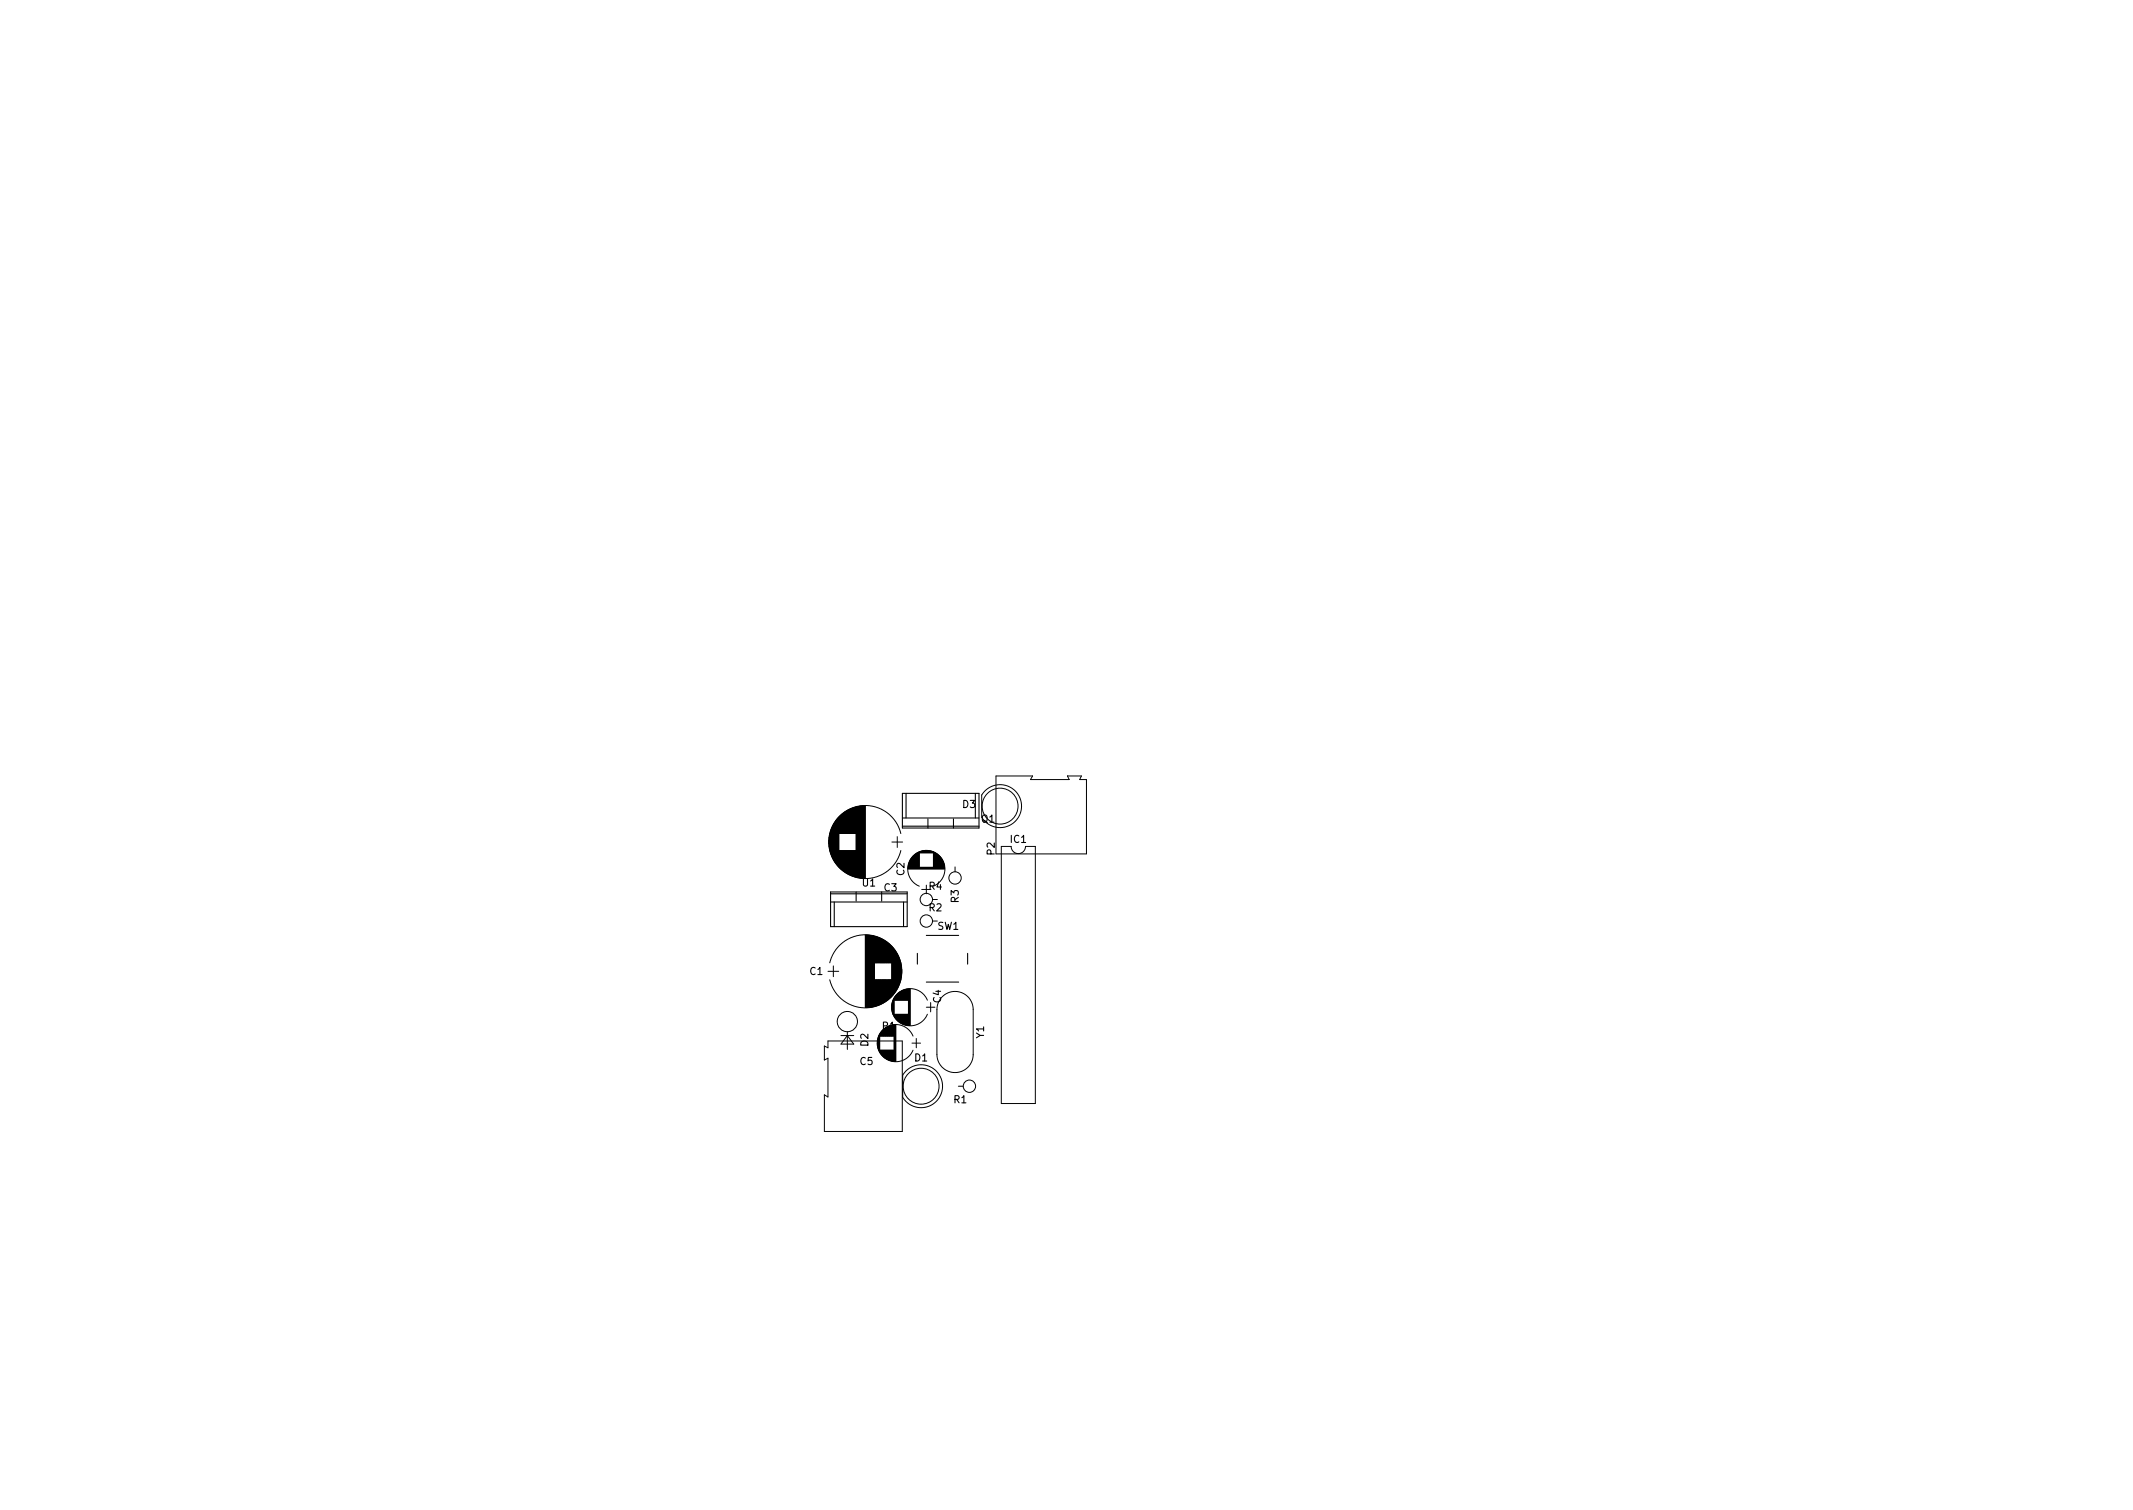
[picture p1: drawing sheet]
<svg xmlns="http://www.w3.org/2000/svg" width="297mm" height="210mm" viewBox="0 0 297 210" stroke-linecap="round" stroke-linejoin="round" font-family="sans-serif">
<defs><g id="words">
<g font-size="1.4">
<text x="134.1" y="112.5">D3</text>
<text x="136.7" y="114.5">Q1</text>
<text x="138.5" y="119" transform="rotate(-90 138.5 119)">P2</text>
<text x="140.7" y="117.4">IC1</text>
<text x="120.1" y="123.4">U1</text>
<text x="123.1" y="124.1">C3</text>
<text x="125.9" y="121.9" transform="rotate(-90 125.9 121.9)">C2</text>
<text x="129.4" y="123.9">R4</text>
<text x="133.5" y="125.7" transform="rotate(-90 133.5 125.7)">R3</text>
<text x="129.4" y="126.9">R2</text>
<text x="130.6" y="129.5">SW1</text>
<text x="112.8" y="135.7">C1</text>
<text x="122.9" y="143.4">P1</text>
<text x="131" y="139.6" transform="rotate(-90 131 139.6)">C4</text>
<text x="119.8" y="148.3">C5</text>
<text x="120.9" y="145.7" transform="rotate(-90 120.9 145.7)">D2</text>
<text x="127.4" y="147.8">D1</text>
<text x="137" y="144.6" transform="rotate(-90 137 144.6)">Y1</text>
<text x="132.8" y="153.6">R1</text>
</g>
</g></defs>
<g fill="none" stroke="#000" stroke-width=".14">
<path d="M115.4 117v.5M115.5 116.6v1.3M115.5 116.3v1.9M115.5 116.1v2.3M115.6 116v2.5M115.6 115.8v2.9M115.7 115.7v3.1M115.7 115.6v3.3M115.7 115.5v3.5M115.8 115.4v3.7M115.8 115.3v3.9M115.9 115.2v4.1"/>
<path d="M115.9 115.1v4.3M115.9 115v4.5M116 114.9v4.6M116 114.9v4.7M116.1 114.8v4.9M116.1 114.7v5.1M116.2 114.6v5.3M116.2 114.5v5.5M116.3 114.5v5.5M116.3 114.4v5.7M116.4 114.3v5.9M116.4 114.2v6.1"/>
<path d="M116.5 114.2v6.1M116.5 114.1v6.3M116.6 114v6.5M116.7 113.9v6.7M116.8 113.8v6.9M116.9 113.7v2.4M116.9 118.4v2.4M117 113.6v2.5M117 118.4v2.5M117.1 113.5v2.6M117.1 118.4v2.6M117.2 113.4v2.7"/>
<path d="M117.2 118.4v2.7M117.3 113.4v2.7M117.3 118.4v2.7M117.3 113.3v2.8M117.3 118.4v2.8M117.4 113.3v2.8M117.4 118.4v2.8M117.4 113.2v2.9M117.4 118.4v2.9M117.5 113.2v2.9M117.5 118.4v2.9M117.5 113.1v3"/>
<path d="M117.6 113.1v3M117.6 118.4v3M117.7 113.1v3M117.7 118.4v3M117.7 113v3.1M117.7 118.4v3.1M117.8 113v3.1M117.8 118.4v3.1M117.9 112.9v3.2M117.9 118.4v3.2M118 112.9v3.2M118 118.4v3.2"/>
<path d="M118 112.8v3.3M118 118.4v3.3M118.1 112.8v3.3M118.1 118.4v3.3M118.2 112.8v3.3M118.2 118.4v3.3M118.2 112.7v3.4M118.2 118.4v3.4M118.3 112.7v3.4M118.3 118.4v3.4M118.4 112.7v3.4M118.4 118.4v3.4"/>
<path d="M118.4 112.6v3.5M118.4 118.4v3.5M118.5 112.6v3.5M118.5 118.4v3.5M118.6 112.6v3.5M118.6 118.4v3.5M118.7 112.5v3.6M118.7 118.4v3.6M118.8 112.5v3.6M118.8 118.4v3.6M118.9 112.5v3.6M118.9 118.4v3.6"/>
<path d="M118.9 112.4v3.7M118.9 118.4v3.7M119 112.4v3.7M119 118.4v3.7M119.1 112.4v3.7M119.1 118.4v3.7M119.2 112.4v3.7M119.2 118.4v3.7M119.2 112.4v9.7M119.3 112.4v9.7M119.3 112.3v9.9M119.4 112.3v9.9"/>
<path d="M119.5 112.3v9.9M119.6 112.3v9.9M119.7 112.3v9.9M119.8 112.2v10M119.8 112.2v10.1M119.9 112.2v10.1M120 112.2v10.1M120.1 112.2v10.1M120.2 112.2v10.1M120.3 112.2v10.1M120.4 112.2v10.1M120.5 112.2v10.1"/>
<path d="M124.2 117.2h1.5M124.9 116.5v1.5M125.5 116.1a5.1 5.1 0 0 0-7.9-3 5.1 5.1 0 0 0 0 8.3 5.1 5.1 0 0 0 7.9-3M126.6 120h1.4M126.7 120h1.3M126.7 119.9h1.3M126.7 119.8h1.3M126.8 119.8h1.2M126.8 119.7h1.2M126.8 119.6h1.2M126.9 119.6h1.1M126.9 119.5h1.1"/>
<path d="M127 119.4h1M127.1 119.3h.9M127.1 119.2h.9M127.2 119.2h.8M127.3 119.1h.7M127.3 119h.7M127.4 119h.6M127.5 118.9h.5M127.6 118.9h.4M127.6 118.8h.4M127.7 118.8h.3M127.7 118.8h2.6"/>
<path d="M127.8 118.7h2.4M127.9 118.7h2.2M128 118.6h2M128.1 118.6h1.8M128.2 118.6h1.6M128.3 118.5h1.4M128.4 118.5h1.2M128.6 118.4h.8M130 118.9h.4M130 120h1.4M130 120h1.3M130 119.9h1.3"/>
<path d="M130 119.8h1.3M130 119.8h1.2M130 119.7h1.2M130 119.6h1.2M130 119.6h1.1M130 119.5h1.1M130 119.4h1M130 119.3h.9M130 119.2h.9M130 119.2h.8M130 119.1h.7M130 119h.7"/>
<path d="M130 119h.6M130 118.9h.5M130 118.8h.4M130 118.8h.3M137.2 110.1a2.99 2.99 0 0 1 4.4 .2 2.99 2.99 0 0 1-.6 4.4 2.99 2.99 0 0 1-4.3-.9v-3.1zM138.7 108h5.1l-.3 .5h5.4l-.3-.5h2l-.3 .5h1v10.4h-12.6zM139.4 117.9h1.4a1 1 0 0 0 1 1 1 1 0 0 0 1-1h1.4v35.8h-4.8zM115.3 135.2h1.5M115.5 134.1a5.1 5.1 0 0 1 7.9-3 5.1 5.1 0 0 1 0 8.3 5.1 5.1 0 0 1-7.9-3M116.1 134.5v1.5M120.5 130.2v10.1M120.6 130.2v10.1"/>
<path d="M120.7 130.2v10.1M120.8 130.2v10.1M120.9 130.2v10.1M121 130.2v10.1M121.1 130.2v10.1M121.2 130.2v10.1M121.2 130.2v10M121.3 130.3v9.9M121.4 130.3v9.9M121.5 130.3v9.9M121.6 130.3v9.9M121.7 130.3v9.9"/>
<path d="M121.7 130.4v9.7M121.8 130.4v9.7M121.8 130.4v3.7M121.8 136.4v3.7M121.9 130.4v3.7M121.9 136.4v3.7M122 130.4v3.7M122 136.4v3.7M122.1 130.4v3.7M122.1 136.4v3.7M122.1 130.5v3.6M122.1 136.4v3.6"/>
<path d="M122.2 130.5v3.6M122.2 136.4v3.6M122.3 130.5v3.6M122.3 136.4v3.6M122.4 130.6v3.5M122.4 136.4v3.5M122.5 130.6v3.5M122.5 136.4v3.5M122.6 130.6v3.5M122.6 136.4v3.5M122.6 130.7v3.4M122.6 136.4v3.4"/>
<path d="M122.7 130.7v3.4M122.7 136.4v3.4M122.8 130.7v3.4M122.8 136.4v3.4M122.8 130.8v3.3M122.8 136.4v3.3M122.9 130.8v3.3M122.9 136.4v3.3M123 130.8v3.3M123 136.4v3.3M123 130.9v3.2M123 136.4v3.2"/>
<path d="M123.1 130.9v3.2M123.1 136.4v3.2M123.2 131v3.1M123.2 136.4v3.1M123.3 131v3.1M123.3 136.4v3.1M123.3 131.1v3M123.3 136.4v3M123.4 131.1v3M123.4 136.4v3M123.5 131.1v3M123.5 136.4v2.9"/>
<path d="M123.5 131.2v2.9M123.6 131.2v2.9M123.6 136.4v2.9M123.6 131.3v2.8M123.6 136.4v2.8M123.7 131.3v2.8M123.7 136.4v2.8M123.7 131.4v2.7M123.7 136.4v2.7M123.8 131.4v2.7M123.8 136.4v2.7M123.9 131.5v2.6"/>
<path d="M123.9 136.4v2.6M124 131.6v2.5M124 136.4v2.5M124.1 131.7v2.4M124.1 136.4v2.4M124.2 131.8v6.9M124.2 139.9v.7M124.2 139.7v1.1M124.3 131.9v6.7M124.3 139.5v1.5M124.3 139.4v1.7M124.3 139.3v1.9"/>
<path d="M124.4 132v6.5M124.4 139.2v2.1M124.4 139.1v2.3M124.5 132.1v6.3M124.5 139.1v2.3M124.5 139v2.5M124.5 132.2v6.1M124.5 138.9v.4M124.6 132.2v6.1M124.6 138.9v.4M124.6 132.3v5.9M124.6 138.8v.5"/>
<path d="M124.7 132.4v5.7M124.7 138.7v.6M124.7 132.5v5.5M124.7 138.6v.7M124.8 132.5v5.5M124.8 138.6v.7M124.8 132.6v5.3M124.8 138.5v.8M124.9 132.7v5.1M124.9 138.5v.8M124.9 132.8v4.9M124.9 138.4v.9"/>
<path d="M125 132.9v4.7M125 138.4v.9M125 132.9v4.6M125.1 133v4.5M125.1 138.3v1M125.1 133.1v4.3M125.1 133.2v4.1M125.2 133.3v3.9M125.2 138.2v1.1M125.2 133.4v3.7M125.3 133.5v3.5M125.3 138.2v1.1"/>
<path d="M125.3 133.6v3.3M125.3 138.1v1.2M125.3 133.7v3.1M125.4 133.8v2.9M125.4 138.1v1.2M125.4 134v2.5M125.5 134.1v2.3M125.5 138v1.3M125.5 134.3v1.9M125.5 134.6v1.3M125.6 135v.5M125.6 138v1.3"/>
<path d="M125.7 137.9v1.4M125.8 137.9v1.4M125.9 137.9v1.4M125.9 137.8v1.5M126 137.8v1.5M126.1 137.8v1.5M126.2 137.8v1.5M126.3 137.7v1.6M126.4 137.7v1.6M126.5 121h5M126.5 120.9h5M126.5 120.8h5"/>
<path d="M126.5 120.7h1.5M126.5 137.7v1.6M126.5 120.6h1.5M126.5 120.5h1.5M126.5 137.7v5.1M126.5 120.4h1.5M126.5 120.3h1.5M126.6 120.3h1.4M126.6 120.2h1.4M126.6 137.7v5.1M126.6 120.1h1.4M126.7 137.7v5.1"/>
<path d="M126.8 137.7v5.1M128 123.4a2.59 2.59 0 0 1-1.1-4 2.59 2.59 0 0 1 4.2 0 2.59 2.59 0 0 1-1.1 4M128.4 123.8h1.2M129 123.2v1.2M129.1 139.3a2.59 2.59 0 0 0-3.9-1.1 2.59 2.59 0 0 0 0 4.1 2.59 2.59 0 0 0 3.9-1.1M129.6 139.6v1.3M129.9 128.2h.6M129.9 125.2h.6M130 120.7h1.5M130 120.6h1.5M130 120.5h1.5M130 120.4h1.5"/>
<path d="M130 120.3h1.5M130 120.3h1.4M130 120.2h1.4M130 120.1h1.4M131.2 138.8a2.52 2.52 0 0 1 2.8-.6 2.52 2.52 0 0 1 1.5 2.4v6.2a2.53 2.53 0 0 1-2.5 2.5 2.53 2.53 0 0 1-2.5-2.5v-6.2a2.53 2.53 0 0 1 .7-1.8zM133 120.7v.7M115.3 144.9h10.3v12.6h-10.8v-5.1l.5 .3v-5.4l-.5 .3v-2l.5 .3zM117.1 144.2h1.8M118 143.7v2.4M118 144.2l.9 1.2h-1.8zM122.2 144.9v.7M122.2 144.7v1.1"/>
<path d="M122.3 144.5v1.5M122.3 144.4v1.7M122.3 144.3v1.9M122.4 144.2v2.1M122.4 144.1v2.3M122.5 144.1v2.3M122.5 144v2.5M122.5 143.9v.4M122.5 146.2v.4M122.6 143.9v.4M122.6 146.2v.4M122.6 143.8v.5"/>
<path d="M122.6 146.2v.5M122.7 143.7v.6M122.7 146.2v.6M122.7 143.6v.7M122.7 146.2v.7M122.8 143.6v.7M122.8 146.2v.7M122.8 143.5v.8M122.9 143.5v.8M122.9 146.2v.8M122.9 143.4v.9M122.9 146.2v.9"/>
<path d="M123 143.4v.9M123 146.2v.9M123.1 143.3v1M123.1 146.2v1M123.2 143.2v1.1M123.2 146.2v1.1M123.3 143.2v1.1M123.3 146.2v1.1M123.3 143.1v1.2M123.3 146.2v1.2M123.4 143.1v1.2M123.4 146.2v1.2"/>
<path d="M123.5 143v1.3M123.5 146.2v1.3M123.6 143v1.3M123.6 146.2v1.3M123.7 142.9v1.4M123.7 146.2v1.4M123.8 142.9v1.4M123.8 146.2v1.4M123.9 142.9v1.4M123.9 146.2v1.4M123.9 142.8v1.5M123.9 146.2v1.5"/>
<path d="M124 142.8v1.5M124 146.2v1.5M124.1 142.8v1.5M124.1 146.2v1.5M124.2 142.8v1.5M124.2 146.2v1.5M124.3 142.7v1.6M124.3 146.2v1.6M124.4 142.7v1.6M124.4 146.2v1.6M124.5 142.7v1.6M124.5 146.2v1.6"/>
<path d="M124.5 142.7v5.1M124.5 141.2v.4M124.6 141.2v.4M124.6 142.7v5.1M124.6 141.2v.5M124.7 141.2v.6M124.7 142.7v5.1M124.7 141.2v.7M124.8 142.7v5.1M124.8 141.2v.7M124.9 141.2v.8M124.9 141.2v.9"/>
<path d="M125 141.2v.9M125.1 141.2v1M125.2 141.2v1.1M125.3 141.2v1.1M125.3 141.2v1.2M125.4 141.2v1.2M125.5 141.2v1.3M125.6 141.2v1.3M125.7 141.2v1.4M125.8 141.2v1.4M125.9 141.2v1.4M125.9 141.2v1.5"/>
<path d="M126 141.2v1.5M126.1 141.2v1.5M126.2 141.2v1.5M126.2 149.1a2.99 2.99 0 0 1 4.4 .2 2.99 2.99 0 0 1-.6 4.4 2.99 2.99 0 0 1-4.3-.9v-3.1zM126.3 141.2v1.6M126.4 141.2v1.6M126.5 141.2v1.6M127 145.2h1.2M127.1 144.3a2.59 2.59 0 0 0-3.9-1.1 2.59 2.59 0 0 0 0 4.1 2.59 2.59 0 0 0 3.9-1.1M127.6 144.6v1.3M129 140.2h1.2M133.5 151.2h.6"/>
<circle cx="139.3" cy="112.2" r="2.5"/>
<circle cx="129" cy="125.2" r=".86"/>
<circle cx="129" cy="128.2" r=".86"/>
<circle cx="133" cy="122.2" r=".86"/>
<circle cx="118" cy="142.2" r="1.41"/>
<circle cx="128.3" cy="151.2" r="2.5"/>
<circle cx="135" cy="151.2" r=".86"/>
</g>
<g fill="none" stroke="#000" stroke-width=".15">
<path d="M125.7 115h10.6M125.7 113.9h10.6M125.7 110.5h10.6v4.8h-10.6zM126.2 110.5v3.4M129.2 114v1.3M132.8 114v1.3M135.8 110.5v3.4M115.7 124.5h10.6M115.7 125.6h10.6M115.7 124.2h10.6v4.8h-10.6zM116.2 125.6v3.4M119.2 124.2v1.3"/>
<path d="M122.8 124.2v1.3M125.8 125.6v3.4M127.8 132.7v1.5M129 136.7h4.5M129 130.2h4.5M134.8 132.7v1.5"/>
</g>
<use href="#words"/>
</svg>
